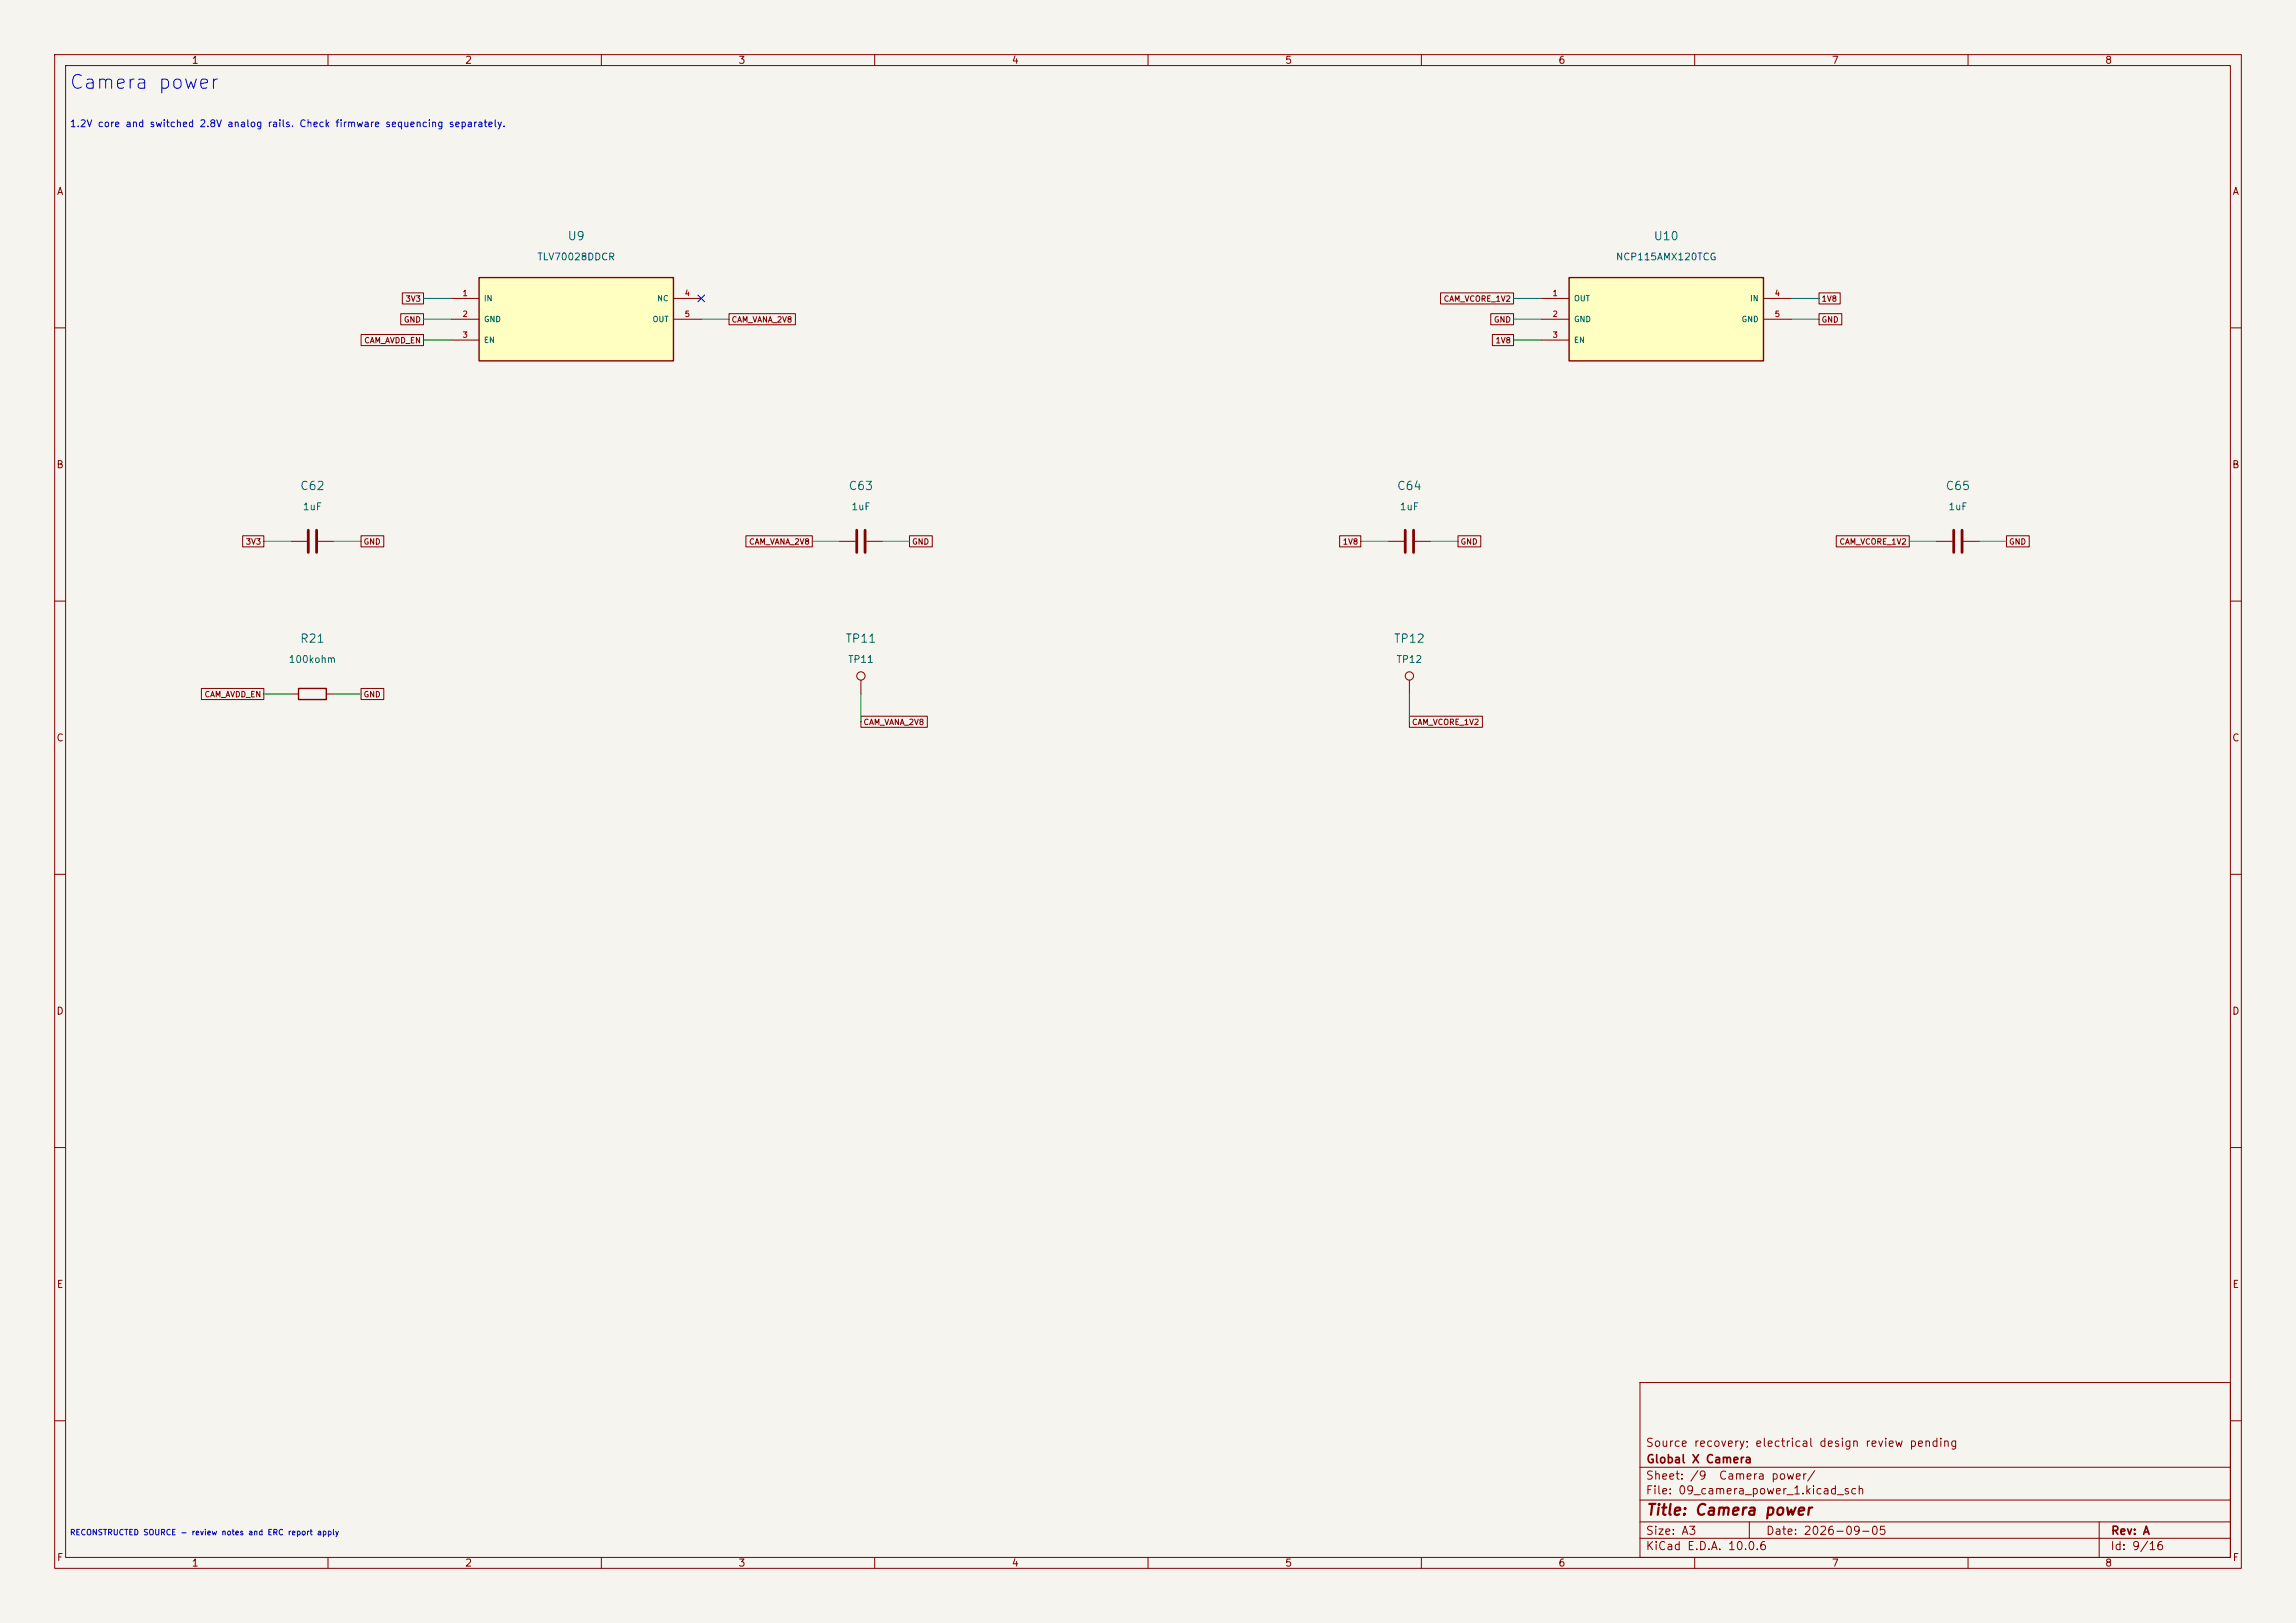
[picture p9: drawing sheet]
<svg xmlns="http://www.w3.org/2000/svg" width="420mm" height="297mm" viewBox="0 0 420 297" stroke-linecap="round" stroke-linejoin="round" font-family="sans-serif">
<defs><g id="words">
<text font-size="2.5" fill="#0000c2" x="12.5" y="16.9">Camera power</text>
<text font-size="2" fill="#840000" x="301" y="277.8">Title: Camera power</text>
<g font-size="1.5" fill="#006464">
<text x="103.7" y="44.3">U9</text>
<text x="302.4" y="44.3">U10</text>
<text x="54.8" y="90.1">C62</text>
<text x="155.1" y="90.1">C63</text>
<text x="255.4" y="90.1">C64</text>
<text x="355.8" y="90.1">C65</text>
<text x="54.8" y="118">R21</text>
<text x="154.5" y="118">TP11</text>
<text x="254.9" y="118">TP12</text>
</g>
<g font-size="1.5" fill="#840000">
<text x="300.9" y="265.1">Source recovery; electrical design review pending</text>
<text x="301" y="268.1">Global X Camera</text>
<text x="300.9" y="273.8">File: 09_camera_power_1.kicad_sch</text>
<text x="300.9" y="271.1">Sheet: /9</text>
<text x="314.3" y="271.1">Camera power/</text>
<text x="300.9" y="281.2">Size: A3</text>
<text x="322.9" y="281.2">Date: 2026-09-05</text>
<text x="386" y="281.2">Rev: A</text>
<text x="300.9" y="284">KiCad E.D.A. 10.0.6</text>
<text x="385.9" y="284">Id: 9/16</text>
</g>
<g font-size="1.3" fill="#840000">
<text x="35" y="12">1</text>
<text x="85" y="12">2</text>
<text x="135" y="12">3</text>
<text x="185" y="12">4</text>
<text x="235" y="12">5</text>
<text x="285" y="12">6</text>
<text x="335" y="12">7</text>
<text x="385" y="12">8</text>
<text x="10.3" y="36">A</text>
<text x="408.3" y="36">A</text>
<text x="10.2" y="86">B</text>
<text x="408.2" y="86">B</text>
<text x="10.2" y="136">C</text>
<text x="408.2" y="136">C</text>
<text x="10.2" y="186">D</text>
<text x="408.2" y="186">D</text>
<text x="10.3" y="236">E</text>
<text x="408.3" y="236">E</text>
<text x="10.3" y="286">F</text>
<text x="35" y="287">1</text>
<text x="85" y="287">2</text>
<text x="135" y="287">3</text>
<text x="185" y="287">4</text>
<text x="235" y="287">5</text>
<text x="285" y="287">6</text>
<text x="335" y="287">7</text>
<text x="385" y="287">8</text>
<text x="408.3" y="286">F</text>
</g>
<text font-size="1.3" fill="#0000c2" x="12.7" y="23.6">1.2V core and switched 2.8V analog rails. Check firmware sequencing separately.</text>
<g font-size="1.3" fill="#006464">
<text x="98.2" y="48">TLV70028DDCR</text>
<text x="295.5" y="48">NCP115AMX120TCG</text>
<text x="55.3" y="93.7">1uF</text>
<text x="155.6" y="93.7">1uF</text>
<text x="256" y="93.7">1uF</text>
<text x="356.3" y="93.7">1uF</text>
<text x="52.7" y="121.6">100kohm</text>
<text x="155" y="121.6">TP11</text>
<text x="255.4" y="121.6">TP12</text>
</g>
<g font-size="1" fill="#840000">
<text x="73.8" y="59.3">GND</text>
<text x="74.1" y="55.5">3V3</text>
<text x="133.7" y="59.3">CAM_VANA_2V8</text>
<text x="264" y="55.5">CAM_VCORE_1V2</text>
<text x="273.2" y="59.3">GND</text>
<text x="333.1" y="55.5">1V8</text>
<text x="333.1" y="59.3">GND</text>
<text x="66.5" y="63.1">CAM_AVDD_EN</text>
<text x="273.5" y="63.1">1V8</text>
<text x="44.9" y="99.9">3V3</text>
<text x="66.4" y="99.9">GND</text>
<text x="136.9" y="99.9">CAM_VANA_2V8</text>
<text x="166.7" y="99.9">GND</text>
<text x="245.5" y="99.9">1V8</text>
<text x="267.1" y="99.9">GND</text>
<text x="336.4" y="99.9">CAM_VCORE_1V2</text>
<text x="367.4" y="99.9">GND</text>
<text x="37.3" y="127.8">CAM_AVDD_EN</text>
<text x="66.4" y="127.8">GND</text>
<text x="157.9" y="132.9">CAM_VANA_2V8</text>
<text x="258.2" y="132.9">CAM_VCORE_1V2</text>
</g>
<g font-size="1" fill="#a90000">
<text x="84.5" y="54.4">1</text>
<text x="84.5" y="58.2">2</text>
<text x="125.1" y="54.4">4</text>
<text x="125.1" y="58.2">5</text>
<text x="283.9" y="54.4">1</text>
<text x="283.9" y="58.2">2</text>
<text x="324.5" y="54.4">4</text>
<text x="324.5" y="58.2">5</text>
<text x="84.5" y="62">3</text>
<text x="283.9" y="62">3</text>
</g>
<g font-size="1" fill="#006464">
<text x="88.4" y="55.4">IN</text>
<text x="88.4" y="59.2">GND</text>
<text x="119.3" y="59.2">OUT</text>
<text x="120.1" y="55.4">NC</text>
<text x="287.8" y="55.4">OUT</text>
<text x="287.8" y="59.2">GND</text>
<text x="318.5" y="59.2">GND</text>
<text x="320" y="55.4">IN</text>
<text x="88.4" y="63">EN</text>
<text x="287.8" y="63">EN</text>
</g>
<text font-size="1" fill="#0000c2" x="12.7" y="281.2">RECONSTRUCTED SOURCE - review notes and ERC report apply</text>
</g></defs>
<path d="M0 0h420v297h-420z" fill="#f5f4ef" stroke="#f5f4ef" stroke-width=".18"/>
<g fill="none" stroke="#840000" stroke-width=".18">
<path d="M10 10h400v277h-400zM12 12h396v273h-396zM60 10v2M110 10v2M160 10v2M210 10v2M260 10v2M310 10v2M360 10v2M10 60h2M408 60h2M10 110h2"/>
<path d="M408 110h2M10 160h2M408 160h2M10 210h2M408 210h2M300 253h108v32h-108zM10 260h2M300 278.5h108M300 274.5h108M300 268.5h108M320 278.5v3M384 278.5v6.5"/>
<path d="M408 260h2M60 285v2M110 285v2M160 285v2M210 285v2M260 285v2M300 281.5h108M310 285v2M360 285v2"/>
</g>
<path d="M287 50.8h35.6v15.2h-35.6z" fill="#ffffc2"/>
<path d="M287 50.8h35.6v15.2h-35.6z" fill="none" stroke="#840000" stroke-width=".25"/>
<path d="M281.9 54.6h5.1M281.9 58.4h5.1M322.6 54.6h5.1M322.6 58.4h5.1M281.9 62.2h5.1M153.7 99.1h2.8M158.5 99.1h2.8" fill="none" stroke="#840000" stroke-width=".18"/>
<path d="M156.7 97v4.1M158.2 97v4.1" fill="none" stroke="#840000" stroke-width=".51"/>
<path d="M87.6 50.8h35.6v15.2h-35.6z" fill="#ffffc2"/>
<path d="M87.6 50.8h35.6v15.2h-35.6zM54.6 126h5.1v2h-5.1z" fill="none" stroke="#840000" stroke-width=".25"/>
<g fill="none" stroke="#840000" stroke-width=".18">
<path d="M73.3 57.4h4.2v2h-4.2zM73.6 53.6h3.9v2h-3.9zM82.5 54.6h5.1M82.5 58.4h5.1M123.2 54.6h5.1M123.2 58.4h5.1M133.3 57.4h12.2v2h-12.2zM263.5 53.6h13.4v2h-13.4zM272.7 57.4h4.2v2h-4.2zM332.7 53.6h3.9v2h-3.9zM332.7 57.4h4.2v2h-4.2zM66 61.2h11.5v2h-11.5z"/>
<path d="M82.5 62.2h5.1M273 61.2h3.9v2h-3.9zM44.4 98h3.9v2.1h-3.9zM53.3 99.1h2.8M58.2 99.1h2.8M66 98h4.2v2.1h-4.2zM136.4 98h12.2v2.1h-12.2zM166.4 98h4.1v2.1h-4.1zM245 98h3.9v2.1h-3.9zM254 99.1h2.8M258.8 99.1h2.8M266.7 98h4.2v2.1h-4.2z"/>
<path d="M335.9 98h13.3v2.1h-13.3zM354.3 99.1h2.8M359.2 99.1h2.7M367 98h4.2v2.1h-4.2zM36.8 126h11.5v2h-11.5zM53.3 127h1.3M59.7 127h1.3M66 126h4.2v2h-4.2zM157.5 131.1h12.1v2h-12.1zM157.5 124.5v2.5M257.8 131.1h13.4v2h-13.4zM257.8 124.5v2.5"/>
<circle cx="157.5" cy="123.7" r=".76"/>
<circle cx="257.8" cy="123.7" r=".76"/>
</g>
<path d="M56.4 97v4.1M57.9 97v4.1M257 97v4.1M258.6 97v4.1M357.4 97v4.1M358.9 97v4.1" fill="none" stroke="#840000" stroke-width=".51"/>
<g fill="none" stroke="#009600" stroke-width=".18">
<path d="M77.5 54.6h5M77.5 58.4h5M128.3 58.4h5M276.9 54.6h5M276.9 58.4h5M327.7 54.6h5M327.7 58.4h5M77.5 62.2h5M276.9 62.2h5M48.3 99.1h5M61 99.1h5M148.6 99.1h5.1"/>
<path d="M161.3 99.1h5.1M248.9 99.1h5.1M261.6 99.1h5.1M349.2 99.1h5.1M361.9 99.1h5.1M48.3 127h5M61 127h5M157.5 127v5.1M257.8 127v5.1"/>
</g>
<path d="M127.7 54l1.2 1.2M128.9 54l-1.2 1.2" fill="none" stroke="#000084" stroke-width=".18"/>
<use href="#words"/>
</svg>
